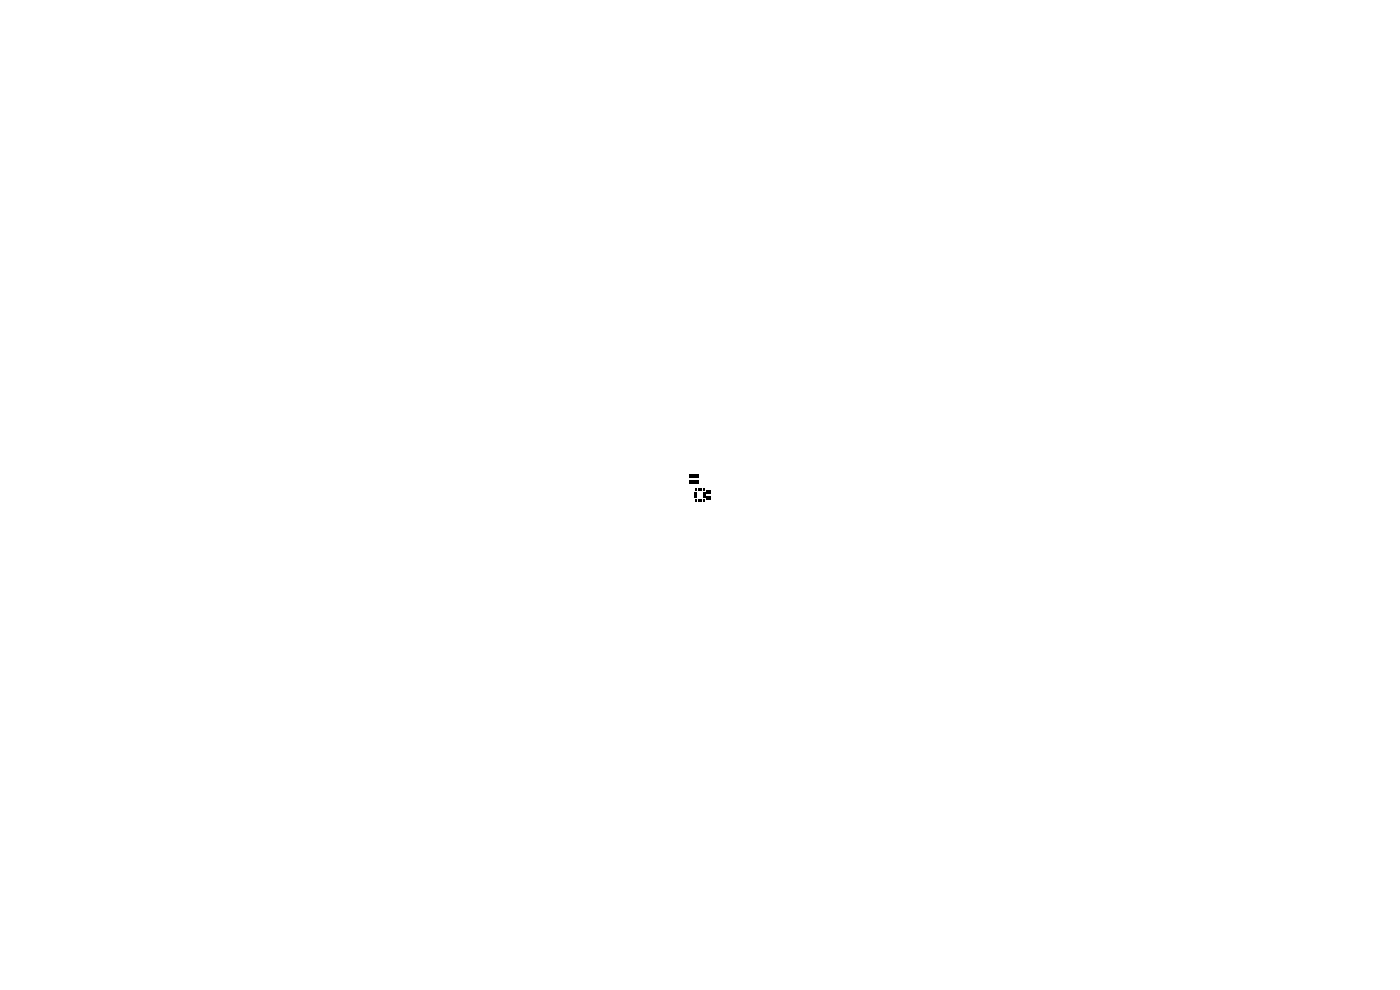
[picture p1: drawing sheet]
<svg xmlns="http://www.w3.org/2000/svg" width="297mm" height="210mm" viewBox="0 0 297 210" stroke-linecap="round" stroke-linejoin="round" font-family="sans-serif">
<g fill="#000">
<path d="M146.1 102h.9v.7h-.9zM146.1 100.7h.9v.7h-.9zM147.3 102h.9v.7h-.9zM147.3 100.7h.9v.7h-.9zM147.3 105.4h.6v.3h-.6zM147.3 104.9h.6v.3h-.6zM147.3 104.4h.6v.3h-.6zM147.6 103.6h.3v.6h-.3zM147.6 105.9h.3v.6h-.3zM148.1 103.6h.3v.6h-.3zM148.1 105.9h.3v.6h-.3zM148.6 103.6h.3v.6h-.3z"/>
<path d="M148.6 105.9h.3v.6h-.3zM149.1 103.6h.3v.6h-.3zM149.1 105.9h.3v.6h-.3zM149.1 104.4h.6v.3h-.6zM149.1 104.9h.6v.3h-.6zM149.1 105.4h.6v.3h-.6zM150 104h.9v.7h-.9zM150 105.3h.9v.7h-.9z"/>
</g>
</svg>
